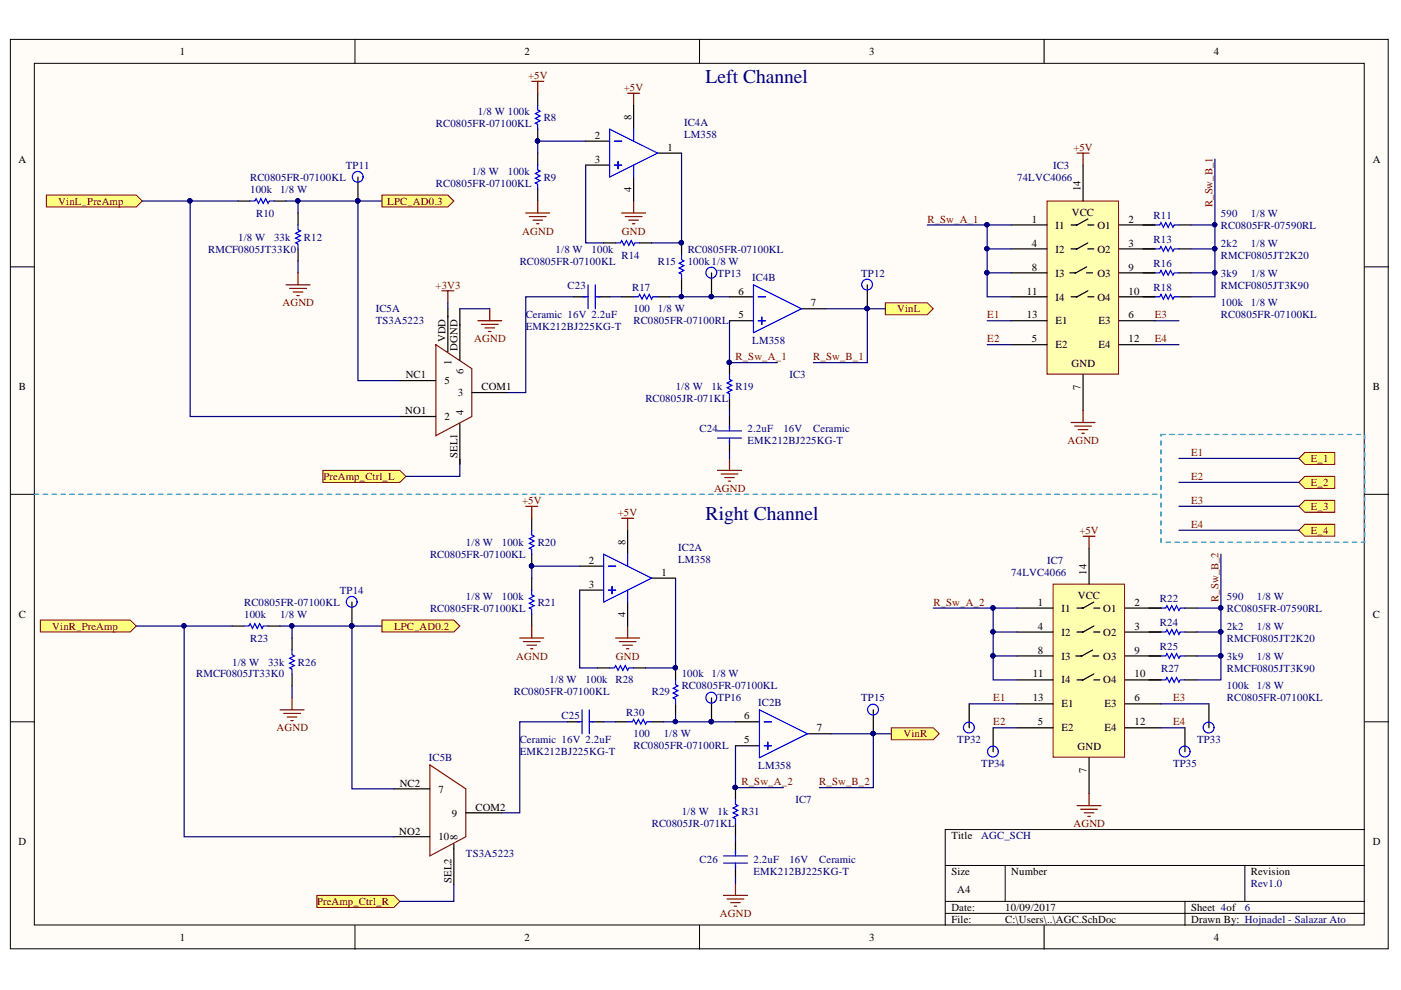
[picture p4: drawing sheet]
<svg xmlns="http://www.w3.org/2000/svg" width="297mm" height="210mm" viewBox="0 0 297 210" stroke-linecap="round" stroke-linejoin="round" font-family="sans-serif">
<defs><g id="words">
<g font-size="4.1" fill="#000080">
<text x="149.6" y="17.6">Left Channel</text>
<text x="149.6" y="110.3">Right Channel</text>
</g>
<g font-size="2.3">
<text x="38.1" y="11.7">1</text>
<text x="111.2" y="11.7">2</text>
<text x="184.3" y="11.7">3</text>
<text x="257.4" y="11.7">4</text>
<text x="126.1" y="29.4">2</text>
<text x="133.9" y="25.4" transform="rotate(-90 133.9 25.4)">8</text>
<text x="3.9" y="34.5">A</text>
<text x="126.1" y="34.5">3</text>
<text x="141.5" y="31.9">1</text>
<text x="291.1" y="34.5">A</text>
<text x="133.9" y="40.7" transform="rotate(-90 133.9 40.7)">4</text>
<text x="229.1" y="40.6" transform="rotate(-90 229.1 40.6)">14</text>
<text x="218.8" y="47.2">1</text>
<text x="227.2" y="45.7">VCC</text>
<text x="239.3" y="47.2">2</text>
<text x="218.8" y="52.3">4</text>
<text x="223.8" y="48.5">I1</text>
<text x="223.8" y="53.6">I2</text>
<text x="232.7" y="48.5">O1</text>
<text x="232.7" y="53.6">O2</text>
<text x="239.3" y="52.3">3</text>
<text x="218.8" y="57.4">8</text>
<text x="223.8" y="58.6">I3</text>
<text x="232.7" y="58.6">O3</text>
<text x="239.3" y="57.4">9</text>
<text x="156.5" y="62.4">6</text>
<text x="171.9" y="65">7</text>
<text x="217.7" y="62.4">11</text>
<text x="223.8" y="63.7">I4</text>
<text x="232.7" y="63.7">O4</text>
<text x="239.3" y="62.4">10</text>
<text x="156.5" y="67.5">5</text>
<text x="217.7" y="67.5">13</text>
<text x="223.8" y="68.8">E1</text>
<text x="232.9" y="68.8">E3</text>
<text x="239.3" y="67.5">6</text>
<text x="94.5" y="72.6" transform="rotate(-90 94.5 72.6)">VDD</text>
<text x="95.7" y="77.5" transform="rotate(-90 95.7 77.5)">1</text>
<text x="97" y="74.4" transform="rotate(-90 97 74.4)">DGND</text>
<text x="218.8" y="72.6">5</text>
<text x="223.8" y="73.9">E2</text>
<text x="227.2" y="77.9">GND</text>
<text x="232.9" y="73.9">E4</text>
<text x="239.3" y="72.6">12</text>
<text x="4" y="82.7">B</text>
<text x="86" y="80.2">NC1</text>
<text x="94.2" y="81.5">5</text>
<text x="97.1" y="84">3</text>
<text x="98.3" y="79.3" transform="rotate(-90 98.3 79.3)">6</text>
<text x="102.1" y="82.7">COM1</text>
<text x="229.1" y="82.6" transform="rotate(-90 229.1 82.6)">7</text>
<text x="291.1" y="82.7">B</text>
<text x="85.9" y="87.8">NO1</text>
<text x="94.2" y="89.1">2</text>
<text x="98.3" y="88" transform="rotate(-90 98.3 88)">4</text>
<text x="97" y="97.1" transform="rotate(-90 97 97.1)">SEL1</text>
<text x="124.8" y="119.6">2</text>
<text x="132.6" y="115.5" transform="rotate(-90 132.6 115.5)">8</text>
<text x="124.8" y="124.6">3</text>
<text x="140.2" y="122.1">1</text>
<text x="230.4" y="121.8" transform="rotate(-90 230.4 121.8)">14</text>
<text x="4" y="131">C</text>
<text x="132.6" y="130.8" transform="rotate(-90 132.6 130.8)">4</text>
<text x="220.1" y="128.4">1</text>
<text x="225" y="129.7">I1</text>
<text x="228.5" y="126.9">VCC</text>
<text x="233.9" y="129.7">O1</text>
<text x="240.5" y="128.4">2</text>
<text x="291.1" y="131">C</text>
<text x="220.1" y="133.5">4</text>
<text x="225" y="134.8">I2</text>
<text x="233.9" y="134.8">O2</text>
<text x="240.5" y="133.5">3</text>
<text x="219" y="143.6">11</text>
<text x="220.1" y="138.6">8</text>
<text x="225" y="139.8">I3</text>
<text x="233.9" y="139.8">O3</text>
<text x="240.5" y="138.6">9</text>
<text x="240.5" y="143.6">10</text>
<text x="219" y="148.7">13</text>
<text x="225" y="144.9">I4</text>
<text x="225" y="150">E1</text>
<text x="233.9" y="144.9">O4</text>
<text x="234.2" y="150">E3</text>
<text x="240.5" y="148.7">6</text>
<text x="157.8" y="152.5">6</text>
<text x="173.2" y="155.1">7</text>
<text x="220.1" y="153.8">5</text>
<text x="225" y="155.1">E2</text>
<text x="234.2" y="155.1">E4</text>
<text x="240.5" y="153.8">12</text>
<text x="157.8" y="157.6">5</text>
<text x="228.4" y="159.1">GND</text>
<text x="84.7" y="166.8">NC2</text>
<text x="230.4" y="163.8" transform="rotate(-90 230.4 163.8)">7</text>
<text x="92.9" y="168.1">7</text>
<text x="95.8" y="173.1">9</text>
<text x="100.8" y="171.9">COM2</text>
<text x="3.9" y="179.2">D</text>
<text x="84.7" y="176.9">NO2</text>
<text x="92.9" y="178.2">10</text>
<text x="97" y="178.2" transform="rotate(-90 97 178.2)">8</text>
<text x="201.7" y="177.9">Title</text>
<text x="291.1" y="179.2">D</text>
<text x="201.7" y="185.6">Size</text>
<text x="214.4" y="185.6">Number</text>
<text x="265.2" y="185.6">Revision</text>
<text x="95.7" y="187.2" transform="rotate(-90 95.7 187.2)">SEL2</text>
<text x="203" y="189.4">A4</text>
<text x="201.7" y="193.2">Date:</text>
<text x="201.7" y="195.7">File:</text>
<text x="213.1" y="193.2">10/09/2017</text>
<text x="213.1" y="195.7">C:\Users\..\AGC.SchDoc</text>
<text x="252.5" y="193.2">Sheet 4of</text>
<text x="252.5" y="195.7">Drawn By: Hojnadel - Salazar Ato</text>
<text x="38.1" y="199.5">1</text>
<text x="111.2" y="199.5">2</text>
<text x="184.3" y="199.5">3</text>
<text x="257.4" y="199.5">4</text>
</g>
<g font-size="2.3" fill="#800000">
<text x="112" y="16.7">+5V</text>
<text x="132.3" y="19.3">+5V</text>
<text x="227.6" y="31.9">+5V</text>
<text x="12.3" y="43.4">VinL_PreAmp</text>
<text x="82.1" y="43.4">LPC_AD0.3</text>
<text x="196.6" y="47.2">R_Sw_A_1</text>
<text x="257.1" y="43.9" transform="rotate(-90 257.1 43.9)">R_Sw_B_1</text>
<text x="110.7" y="49.8">AGND</text>
<text x="131.8" y="49.8">GND</text>
<text x="59.9" y="65">AGND</text>
<text x="92.4" y="61.2">+3V3</text>
<text x="190.2" y="66.2">VinL</text>
<text x="209.3" y="67.5">E1</text>
<text x="244.8" y="67.5">E3</text>
<text x="100.6" y="72.6">AGND</text>
<text x="156" y="76.4">R_Sw_A_1</text>
<text x="172.4" y="76.4">R_Sw_B_1</text>
<text x="209.3" y="72.6">E2</text>
<text x="244.8" y="72.6">E4</text>
<text x="226.3" y="94.1">AGND</text>
<text x="68.6" y="101.7">PreAmp_Ctrl_L</text>
<text x="252.5" y="96.7">E1</text>
<text x="252.5" y="101.7">E2</text>
<text x="277.9" y="97.9">E_1</text>
<text x="110.7" y="106.9">+5V</text>
<text x="151.4" y="104.4">AGND</text>
<text x="252.5" y="106.9">E3</text>
<text x="277.9" y="103">E_2</text>
<text x="131" y="109.4">+5V</text>
<text x="228.9" y="113.2">+5V</text>
<text x="252.5" y="112">E4</text>
<text x="277.9" y="108.2">E_3</text>
<text x="277.9" y="113.2">E_4</text>
<text x="197.9" y="128.4">R_Sw_A_2</text>
<text x="258.4" y="127.7" transform="rotate(-90 258.4 127.7)">R_Sw_B_2</text>
<text x="11.1" y="133.5">VinR_PreAmp</text>
<text x="83.6" y="133.5">LPC_AD0.2</text>
<text x="109.4" y="139.8">AGND</text>
<text x="130.6" y="139.8">GND</text>
<text x="210.6" y="148.7">E1</text>
<text x="248.7" y="148.7">E3</text>
<text x="58.6" y="155.1">AGND</text>
<text x="210.6" y="153.8">E2</text>
<text x="248.7" y="153.8">E4</text>
<text x="191.6" y="156.3">VinR</text>
<text x="157.2" y="166.5">R_Sw_A_2</text>
<text x="173.7" y="166.5">R_Sw_B_2</text>
<text x="227.6" y="175.4">AGND</text>
<text x="67.2" y="191.9">PreAmp_Ctrl_R</text>
<text x="152.7" y="194.4">AGND</text>
</g>
<g font-size="2.3" fill="#000080">
<text x="92.4" y="26.9">RC0805FR-07100KL</text>
<text x="101.3" y="24.3">1/8 W 100k</text>
<text x="115.3" y="25.6">R8</text>
<text x="145" y="26.6">IC4A</text>
<text x="145" y="29.2">LM358</text>
<text x="73.3" y="35.7">TP11</text>
<text x="223.3" y="35.7">IC3</text>
<text x="53" y="40.8">100k</text>
<text x="53" y="38.3">RC0805FR-07100KL</text>
<text x="59.4" y="40.8">1/8 W</text>
<text x="92.4" y="39.5">RC0805FR-07100KL</text>
<text x="100" y="37">1/8 W</text>
<text x="107.7" y="37">100k</text>
<text x="115.3" y="38.3">R9</text>
<text x="215.7" y="38.3">74LVC4066</text>
<text x="54.3" y="46">R10</text>
<text x="244.6" y="46.5">R11</text>
<text x="258.9" y="46">590</text>
<text x="265.2" y="46">1/8 W</text>
<text x="44.1" y="53.6">RMCF0805JT33K0</text>
<text x="50.5" y="51">1/8 W</text>
<text x="58.1" y="51">33k</text>
<text x="64.4" y="51">R12</text>
<text x="117.8" y="53.6">1/8 W</text>
<text x="125.4" y="53.6">100k</text>
<text x="145.8" y="53.6">RC0805FR-07100KL</text>
<text x="244.6" y="51.5">R13</text>
<text x="258.9" y="48.5">RC0805FR-07590RL</text>
<text x="258.9" y="52.3">2k2</text>
<text x="265.2" y="52.3">1/8 W</text>
<text x="110.2" y="56.1">RC0805FR-07100KL</text>
<text x="131.8" y="54.8">R14</text>
<text x="139.5" y="56.1">R15</text>
<text x="145.8" y="56.1">100k1/8 W</text>
<text x="152.1" y="58.6">TP13</text>
<text x="159.5" y="59.7">IC4B</text>
<text x="182.6" y="58.6">TP12</text>
<text x="244.6" y="56.6">R16</text>
<text x="258.9" y="54.8">RMCF0805JT2K20</text>
<text x="258.9" y="58.6">3k9</text>
<text x="265.2" y="58.6">1/8 W</text>
<text x="120.3" y="61.2">C23</text>
<text x="134" y="61.7">R17</text>
<text x="244.6" y="61.7">R18</text>
<text x="258.9" y="61.2">RMCF0805JT3K90</text>
<text x="258.9" y="65">100k</text>
<text x="265.2" y="65">1/8 W</text>
<text x="79.7" y="66.2">IC5A</text>
<text x="79.7" y="68.8">TS3A5223</text>
<text x="111.5" y="70.1">EMK212BJ225KG-T</text>
<text x="111.5" y="67.5">Ceramic 16V 2.2uF</text>
<text x="134.3" y="66.2">100</text>
<text x="134.3" y="68.8">RC0805FR-07100RL</text>
<text x="139.5" y="66.2">1/8 W</text>
<text x="258.9" y="67.5">RC0805FR-07100KL</text>
<text x="159.5" y="72.8">LM358</text>
<text x="143.3" y="82.7">1/8 W</text>
<text x="150.9" y="82.7">1k</text>
<text x="156" y="82.7">R19</text>
<text x="167.4" y="80.2">IC3</text>
<text x="136.8" y="85.3">RC0805JR-071KL</text>
<text x="148.3" y="91.6">C24</text>
<text x="158.5" y="91.6">2.2uF</text>
<text x="158.5" y="94.1">EMK212BJ225KG-T</text>
<text x="166.1" y="91.6">16V</text>
<text x="172.4" y="91.6">Ceramic</text>
<text x="91.2" y="118.3">RC0805FR-07100KL</text>
<text x="98.8" y="115.8">1/8 W</text>
<text x="106.4" y="115.8">100k</text>
<text x="114" y="115.8">R20</text>
<text x="143.8" y="116.8">IC2A</text>
<text x="143.8" y="119.3">LM358</text>
<text x="222" y="119.6">IC7</text>
<text x="72.1" y="125.9">TP14</text>
<text x="214.4" y="122.1">74LVC4066</text>
<text x="51.8" y="131">100k</text>
<text x="51.8" y="128.4">RC0805FR-07100KL</text>
<text x="59.4" y="131">1/8 W</text>
<text x="91.2" y="129.7">RC0805FR-07100KL</text>
<text x="98.8" y="127.2">1/8 W</text>
<text x="106.4" y="127.2">100k</text>
<text x="114" y="128.4">R21</text>
<text x="245.9" y="127.7">R22</text>
<text x="260.1" y="127.2">590</text>
<text x="260.1" y="129.7">RC0805FR-07590RL</text>
<text x="266.5" y="127.2">1/8 W</text>
<text x="53" y="136">R23</text>
<text x="245.9" y="132.7">R24</text>
<text x="245.9" y="137.8">R25</text>
<text x="260.1" y="133.5">2k2</text>
<text x="260.1" y="136">RMCF0805JT2K20</text>
<text x="266.5" y="133.5">1/8 W</text>
<text x="41.6" y="143.6">RMCF0805JT33K0</text>
<text x="49.2" y="141.1">1/8 W</text>
<text x="56.8" y="141.1">33k</text>
<text x="63.2" y="141.1">R26</text>
<text x="144.5" y="143.6">100k</text>
<text x="150.9" y="143.6">1/8 W</text>
<text x="246.2" y="142.4">R27</text>
<text x="260.1" y="139.8">3k9</text>
<text x="260.1" y="142.4">RMCF0805JT3K90</text>
<text x="266.5" y="139.8">1/8 W</text>
<text x="108.9" y="147.4">RC0805FR-07100KL</text>
<text x="116.5" y="144.9">1/8 W</text>
<text x="124.2" y="144.9">100k</text>
<text x="130.5" y="144.9">R28</text>
<text x="138.2" y="147.4">R29</text>
<text x="144.5" y="146.2">RC0805FR-07100KL</text>
<text x="152.1" y="148.7">TP16</text>
<text x="160.8" y="149.7">IC2B</text>
<text x="182.6" y="148.7">TP15</text>
<text x="260.1" y="146.2">100k</text>
<text x="260.1" y="148.7">RC0805FR-07100KL</text>
<text x="266.5" y="146.2">1/8 W</text>
<text x="119.1" y="152.5">C25</text>
<text x="132.8" y="151.8">R30</text>
<text x="90.9" y="161.4">IC5B</text>
<text x="110.2" y="160.1">EMK212BJ225KG-T</text>
<text x="110.2" y="157.6">Ceramic 16V 2.2uF</text>
<text x="134.3" y="156.3">100</text>
<text x="134.3" y="158.9">RC0805FR-07100RL</text>
<text x="140.7" y="156.3">1/8 W</text>
<text x="203" y="157.6">TP32</text>
<text x="253.8" y="157.6">TP33</text>
<text x="160.8" y="163">LM358</text>
<text x="208" y="162.7">TP34</text>
<text x="248.7" y="162.7">TP35</text>
<text x="144.5" y="172.9">1/8 W</text>
<text x="152.1" y="172.9">1k</text>
<text x="157.2" y="172.9">R31</text>
<text x="168.6" y="170.3">IC7</text>
<text x="138.2" y="175.4">RC0805JR-071KL</text>
<text x="208" y="177.9">AGC_SCH</text>
<text x="98.8" y="181.8">TS3A5223</text>
<text x="148.3" y="183">C26</text>
<text x="159.8" y="183">2.2uF</text>
<text x="159.8" y="185.6">EMK212BJ225KG-T</text>
<text x="167.4" y="183">16V</text>
<text x="173.7" y="183">Ceramic</text>
<text x="265.2" y="188.1">Rev1.0</text>
<text x="263.9" y="193.2">6</text>
</g>
</g></defs>
<g fill="#fffcf8" stroke="#000" stroke-width=".21">
<path d="M2.2 8.4h292.1v192.8h-292.1z"/>
<path d="M7.3 13.4h281.9v182.7h-281.9z"/>
</g>
<g fill="none" stroke="#000" stroke-width=".21">
<path d="M75.3 8.4v5M148.3 8.4v5M221.4 8.4v5M2.2 56.6h5.1M289.3 56.6h5.1M2.2 104.8h5.1M289.3 104.8h5.1M2.2 153h5.1M289.3 153h5.1M289.3 175.9h-88.9v20.3M75.3 196.2v5.1M148.3 196.2v5.1"/>
<path d="M200.4 183.5h88.9M200.4 191.1h88.9M200.4 193.7h88.9M213.1 183.5v7.6M221.4 196.2v5.1M251.2 191.1v5.1M263.9 183.5v7.6"/>
</g>
<path d="M242.3 47.7h2.6M242.3 52.8h2.6M242.3 57.9h2.6M250 47.7h2.5M250 52.8h2.5M250 57.9h2.5M242.3 62.9h2.6M250 62.9h2.5" fill="none" stroke="#000" stroke-width=".25"/>
<path d="M244.9 47.7h1l.2-.5 .6 1 .5-1 .5 1 .5-1 .5 1 .2-.5h1.1M244.9 52.8h1l.2-.5 .6 1 .5-1 .5 1 .5-1 .5 1 .2-.5h1.1M244.9 57.9h1l.2-.6 .6 1.1 .5-1.1 .5 1.1 .5-1.1 .5 1.1 .2-.5h1.1M244.9 62.9h1l.2-.5 .6 1 .5-1 .5 1 .5-1 .5 1 .2-.5h1.1" fill="none" stroke="#00f" stroke-width=".25"/>
<path d="M9.8 41.4h19.1l1.3 1.2-1.3 1.3h-19.1z" fill-rule="evenodd" fill="#ffff80" stroke="#800000" stroke-width=".21"/>
<path d="M222 42.6h15.2v36.7h-15.2z" fill="#ffffb0" stroke="#800000" stroke-width=".21"/>
<g fill="none" stroke="#000" stroke-width=".25">
<path d="M229.6 35v7.6M214.4 47.7h7.6M214.4 52.8h7.6M214.4 57.9h7.6M226.8 57.9h1.1M227.1 47.7h1M227.1 52.8h1M230.4 56.6l-2.3 1.3h-.2h.2M230.4 57.9h1.3M230.6 46.4l-2.2 1.3h-.3h.3M230.6 51.5l-2.2 1.3h-.3h.3M230.6 47.7h1.3"/>
<path d="M230.6 52.8h1.3M237.3 47.7h7.6M237.3 52.8h7.6M237.3 57.9h7.6M214.4 62.9h7.6M214.4 68h7.6M214.4 73.1h7.6M227.1 62.9h1M229.6 79.4v7.6M230.6 61.7l-2.2 1.2h-.3h.3M230.6 62.9h1.3M237.3 62.9h7.6"/>
<path d="M237.3 68h7.6M237.3 73.1h7.6"/>
</g>
<path d="M196.6 47.7h12.7v15.2h5.1M209.3 57.9h5.1M209.3 52.8h5.1M209.3 47.7h5.1M252.5 57.9h5.1M252.5 52.8h5.1M257.6 57.9v5h-5.1M257.6 47.7v10.2M209.3 68h5.1M209.3 73.1h5.1M244.9 68h5.1M244.9 73.1h5.1" fill="none" stroke="#000080" stroke-width=".25"/>
<g fill="#000080" stroke="#000080" stroke-width=".21">
<circle cx="209.2" cy="57.8" r=".47"/>
<circle cx="209.2" cy="52.7" r=".46"/>
<circle cx="209.2" cy="47.6" r=".46"/>
<circle cx="257.5" cy="57.8" r=".46"/>
<circle cx="257.5" cy="47.6" r=".46"/>
<circle cx="257.5" cy="52.7" r=".46"/>
</g>
<path d="M228.4 32.5h2.5M229.6 32.5v2.5M227.1 89.6h5.1M227.9 90.3h3.5M228.6 91.1h2M229.4 91.9h.5M229.6 87v2.6" fill="none" stroke="#800000" stroke-width=".25"/>
<g fill="#ffff80" stroke="#800000" stroke-width=".21">
<path d="M275.4 97.2l1.2-1.3h6.4v2.6h-6.4z" fill-rule="evenodd"/>
<path d="M275.4 102.3l1.2-1.3h6.4v2.5h-6.4z" fill-rule="evenodd"/>
<path d="M275.4 107.3l1.2-1.2h6.4v2.5h-6.4z" fill-rule="evenodd"/>
<path d="M275.4 112.4l1.2-1.2h6.4v2.5h-6.4z" fill-rule="evenodd"/>
</g>
<path d="M243.6 128.9h2.5M243.6 134h2.5M243.6 139.1h2.5M251.2 128.9h2.6M251.2 134h2.6M251.2 139.1h2.6M243.6 144.2h2.5M251.2 144.2h2.6" fill="none" stroke="#000" stroke-width=".25"/>
<path d="M246.1 128.9h1.1l.2-.5 .5 1 .5-1 .5 1 .6-1 .5 1 .2-.5h1M246.1 134h1.1l.2-.5 .5 1 .5-1 .5 1 .6-1 .5 1 .2-.5h1M246.1 139.1h1.1l.2-.5 .5 1 .5-1 .5 1 .6-1 .5 1 .2-.5h1M246.1 144.2h1.1l.2-.6 .5 1.1 .5-1.1 .5 1.1 .6-1.1 .5 1.1 .2-.5h1" fill="none" stroke="#00f" stroke-width=".25"/>
<path d="M223.3 123.8h15.1v36.8h-15.1z" fill="#ffffb0" stroke="#800000" stroke-width=".21"/>
<g fill="none" stroke="#000" stroke-width=".25">
<path d="M50.5 42.6h2.5M58.1 42.6h2.5M63.2 45.2v2.5M63.2 52.8v2.5M230.9 116.2v7.6M215.7 128.9h7.6M215.7 134h7.6M215.7 139.1h7.6M228.1 139.1h1M228.4 128.9h1M228.4 134h1M231.7 137.8l-2.3 1.3h-.3h.3"/>
<path d="M231.7 139.1h1.2M231.9 127.7l-2.3 1.2h-.2h.2M231.9 132.7l-2.3 1.3h-.2h.2M231.9 128.9h1.3M231.9 134h1.3M238.5 128.9h7.6M238.5 134h7.6M238.5 139.1h7.6M215.7 144.2h7.6M215.7 149.2h7.6M215.7 154.3h7.6M228.4 144.2h1"/>
<path d="M231.9 142.9l-2.3 1.3h-.2h.2M231.9 144.2h1.3M238.5 144.2h7.6M238.5 149.2h7.6M238.5 154.3h7.6M230.9 160.7v7.6"/>
</g>
<g fill="none" stroke="#000080" stroke-width=".25">
<path d="M60.6 42.6h2.6v2.6M63.2 55.3v2.6M250 97.2h25.4M250 102.3h25.4M250 107.3h25.4M250 112.4h25.4M197.9 128.9h12.7v15.3h5.1M210.6 139.1h5.1M210.6 134h5.1M210.6 128.9h5.1M253.8 139.1h5.1M253.8 134h5.1"/>
<path d="M258.9 139.1v5.1h-5.1M258.9 128.9v10.2M210.6 154.3h5.1M246.1 154.3h5.1"/>
</g>
<g fill="#000080" stroke="#000080" stroke-width=".21">
<circle cx="210.5" cy="139" r=".46"/>
<circle cx="210.5" cy="134" r=".46"/>
<circle cx="210.5" cy="128.9" r=".46"/>
<circle cx="258.8" cy="139" r=".46"/>
<circle cx="258.8" cy="128.9" r=".46"/>
<circle cx="258.8" cy="134" r=".46"/>
<circle cx="63.1" cy="42.6" r=".46"/>
</g>
<path d="M63.2 57.9v2.5M60.6 60.4h5.1M61.4 61.2h3.6M62.2 61.9h2M62.9 62.7h.5M229.6 113.7h2.6M230.9 113.7v2.5M228.4 170.8h5M229.1 171.6h3.6M229.9 172.3h2M230.6 173.1h.6M230.9 168.3v2.5" fill="none" stroke="#800000" stroke-width=".25"/>
<path d="M53 42.6h1l.3-.5 .5 1 .5-1 .5 1 .5-1 .5 1 .3-.5h1M63.2 47.7v1l.5 .3-1 .5 1 .5-1 .5 1 .5-1 .5 .5 .3v1" fill="none" stroke="#00f" stroke-width=".25"/>
<path d="M81 41.4h14l1.2 1.2-1.2 1.3h-14z" fill-rule="evenodd" fill="#ffff80" stroke="#800000" stroke-width=".21"/>
<g fill="none" stroke="#000080" stroke-width=".25">
<path d="M124.2 29.9h-10.2v2.6M124.2 35v16.5h3.8M144.5 32.5v19h-6.4M30.2 42.6h10.1v45.7h44.5M40.3 42.6h10.2M75.9 42.6v38.1h8.9M121.6 62.9h-10.1v20.3h-3.8M129.3 62.9h2.5M144.5 61.7v1.2M154.7 68v8.9h10.1M183.9 65.5v11.4h-11.4M154.7 87v1.3"/>
<path d="M154.7 95.9v1.3"/>
</g>
<g fill="#000080" stroke="#000080" stroke-width=".21">
<circle cx="75.8" cy="42.6" r=".46"/>
<circle cx="40.3" cy="42.6" r=".47"/>
<circle cx="114" cy="29.9" r=".46"/>
<circle cx="144.5" cy="51.5" r=".46"/>
<circle cx="144.5" cy="62.9" r=".46"/>
<circle cx="154.6" cy="76.8" r=".46"/>
<circle cx="183.8" cy="65.4" r=".46"/>
</g>
<g fill="none" stroke="#000" stroke-width=".25">
<path d="M114 19.8v2.5M114 27.4v2.5M114 32.5v2.5M114 40.1v2.5M128 51.5h2.5M135.6 51.5h2.5M144.5 51.5v2.5M144.5 59.1v2.6M121.6 62.9h2.6M126.7 62.9h2.6M131.8 62.9h2.5M139.4 62.9h2.6"/>
<path d="M154.7 76.9v2.5M154.7 84.5v2.5M154.7 88.3v2.5M154.7 93.4v2.5"/>
</g>
<g fill="none" stroke="#00f" stroke-width=".25">
<path d="M114 22.3v1l.5 .3-1 .5 1 .5-1 .5 1 .5-1 .5 .5 .3v1M114 35v1l.5 .3-1 .5 1 .5-1 .5 1 .5-1 .5 .5 .3v1M130.5 51.5h1l.3-.5 .5 1 .5-1 .5 1 .5-1 .5 1 .3-.5h1M144.5 54v1.1l.5 .2-1 .5 1 .5-1 .5 1 .5-1 .6 .5 .2v1M123.7 62.9h1M124.7 60.4v5.1M126.2 60.4v5.1M126.2 62.9h1M134.3 62.9h1.1l.2-.5 .5 1 .5-1 .5 1 .5-1 .5 1 .3-.5h1M154.7 79.4v1l.5 .3-1 .5 1 .5-1 .5 1 .5-1 .5 .5 .3v1M152.1 91.4h5.1M152.1 92.9h5.1"/>
<path d="M154.7 90.3v1.1M154.7 92.9v1"/>
</g>
<g fill="none" stroke="#800000" stroke-width=".25">
<path d="M112.7 17.2h2.6M114 17.2v2.6M133.1 19.8h2.5M134.3 19.8v2.5M111.5 45.2h5M112.2 45.9h3.6M113 46.7h2M113.8 47.4h.5M114 42.6v2.6M131.8 45.2h5.1M132.6 45.9h3.5M133.3 46.7h2.1"/>
<path d="M134.1 47.4h.5M134.3 42.6v2.6M152.1 99.7h5.1M154.7 97.2v2.5M152.9 100.5h3.5M153.7 101.3h2M154.4 102h.5"/>
</g>
<path d="M187.7 64.2h8.9l1.3 1.3-1.3 1.2h-8.9z" fill-rule="evenodd" fill="#ffff80" stroke="#800000" stroke-width=".21"/>
<path d="M93.7 61.7h2.5M95 61.7v2.5M101.3 68h5.1M102.1 68.8h3.5M102.8 69.5h2.1M103.6 70.3h.5M103.8 65.5v2.5" fill="none" stroke="#800000" stroke-width=".25"/>
<path d="M68.4 99.7h16.4l1.3 1.3-1.3 1.3h-16.4z" fill-rule="evenodd" fill="#ffff80" stroke="#800000" stroke-width=".21"/>
<path d="M97.5 97.4v3.6h-11.4" fill="none" stroke="#000080" stroke-width=".25"/>
<path d="M92.4 73.1l7.6 5.1v10.1l-7.6 4.1zM91.1 162.2l7.7 5.1v10.1l-7.7 4.1z" fill="none" stroke="#781915" stroke-width=".25"/>
<path d="M95 65.5v9.1M97.5 65.5v10.9M84.8 80.7h7.6M84.8 88.3h7.6M97.5 89.8v8.7M100 83.2h7.7M83.5 167.3h7.6M83.5 177.4h7.6M96.2 178.9v8.7M98.8 172.3h7.6" fill="none" stroke="#000" stroke-width=".25"/>
<path d="M8.6 131.5h19l1.3 1.2-1.3 1.3h-19z" fill-rule="evenodd" fill="#ffff80" stroke="#800000" stroke-width=".21"/>
<path d="M49.2 132.7h2.6M56.8 132.7h2.6M61.9 135.3v2.5M61.9 142.9v2.5" fill="none" stroke="#000" stroke-width=".25"/>
<path d="M51.8 132.7h1l.2-.5 .5 1 .5-1 .5 1 .6-1 .5 1 .2-.5h1M61.9 137.8v1l.5 .3-1 .5 1 .5-1 .5 1 .5-1 .5 .5 .3v1" fill="none" stroke="#00f" stroke-width=".25"/>
<path d="M59.4 132.7h2.5v2.6M61.9 145.4v2.6" fill="none" stroke="#000080" stroke-width=".25"/>
<circle cx="61.9" cy="132.7" r=".46" fill="#000080" stroke="#000080" stroke-width=".21"/>
<path d="M59.4 150.5h5.1M60.1 151.3h3.6M60.9 152h2M61.7 152.8h.5M61.9 148v2.5" fill="none" stroke="#800000" stroke-width=".25"/>
<path d="M81 131.5h15.2l1.3 1.2-1.3 1.3h-15.2z" fill-rule="evenodd" fill="#ffff80" stroke="#800000" stroke-width=".21"/>
<path d="M28.9 132.7h10.1v44.7h44.5M39 132.7h10.2M74.6 132.7v34.6h8.9M122.9 120h-10.2v2.6M122.9 125.1v16.5h3.8M143.2 122.6v19h-6.3M120.4 153h-10.2v19.3h-3.8M128 153h2.5M155.9 158.1v8.9h10.2M185.2 155.6v11.4h-11.5M155.9 177.2v1.2M155.9 186v1.3" fill="none" stroke="#000080" stroke-width=".25"/>
<g fill="#000080" stroke="#000080" stroke-width=".21">
<circle cx="74.6" cy="132.7" r=".47"/>
<circle cx="39" cy="132.7" r=".46"/>
<circle cx="112.7" cy="120" r=".46"/>
<circle cx="143.2" cy="141.6" r=".46"/>
<circle cx="155.9" cy="167" r=".46"/>
<circle cx="185.1" cy="155.5" r=".46"/>
</g>
<g fill="none" stroke="#000" stroke-width=".25">
<path d="M112.7 109.9v2.5M112.7 117.5v2.5M112.7 122.6v2.5M112.7 130.2v2.5M120.4 153h2.5M125.4 153h2.6M126.7 141.6h2.6M130.5 153h2.6M134.3 141.6h2.6M138.1 153h2.6M143.2 141.6v2.6M143.2 149.2v2.6"/>
<path d="M155.9 167v2.5M155.9 174.6v2.6M155.9 178.4v2.6M155.9 183.5v2.5"/>
</g>
<g fill="none" stroke="#00f" stroke-width=".25">
<path d="M112.7 112.4v1l.5 .3-1 .5 1 .5-1 .5 1 .5-1 .5 .5 .3v1M112.7 125.1v1l.5 .3-1 .5 1 .5-1 .5 1 .5-1 .5 .5 .3v1M122.4 153h1M123.4 150.5v5.1M124.9 150.5v5.1M124.9 153h1.1M129.3 141.6h1l.2-.5 .5 1 .5-1 .6 1 .5-1 .5 1 .2-.5h1M133.1 153h1l.2-.5 .5 1 .6-1 .5 1 .5-1 .5 1 .2-.5h1M143.2 144.2v1l.5 .2-1 .5 1 .5-1 .5 1 .6-1 .5 .5 .2v1M155.9 169.5v1.1l.5 .2-1 .5 1 .5-1 .5 1 .5-1 .5 .5 .3v1M153.4 181.5h5.1M153.4 183h5.1"/>
<path d="M155.9 180.5v1M155.9 183v1"/>
</g>
<g fill="none" stroke="#800000" stroke-width=".25">
<path d="M111.5 107.3h2.5M112.7 107.3v2.6M131.8 109.9h2.5M133.1 109.9v2.5M110.2 135.3h5.1M111 136h3.5M111.7 136.8h2.1M112.5 137.6h.5M112.7 132.7v2.6M130.5 135.3h5.1M131.3 136h3.5M132.1 136.8h2"/>
<path d="M132.8 137.6h.5M133.1 132.7v2.6M153.4 189.8h5.1M154.2 190.6h3.5M154.9 191.4h2.1M155.7 192.1h.5M155.9 187.3v2.5"/>
</g>
<g fill="#ffff80" stroke="#800000" stroke-width=".21">
<path d="M189 154.3h8.9l1.2 1.3-1.2 1.2h-8.9z" fill-rule="evenodd"/>
<path d="M67.2 189.8h16.3l1.3 1.3-1.3 1.3h-16.3z" fill-rule="evenodd"/>
</g>
<g fill="none" stroke="#000080" stroke-width=".25">
<path d="M257.6 33.7v14h-5.1M63.2 42.6h17.8M95 64.2v1.3M97.5 65.5h6.3M142 62.9h12.7M175 65.5h12.7M258.9 117.5v11.4h-5.1M61.9 132.7h19.1M140.7 153h15.2M143.2 151.8v1.2M176.3 155.6h12.7M205.5 149.2h10.2"/>
<path d="M246.1 149.2h10.2M96.2 187.6v3.5h-11.4"/>
</g>
<g fill="#000080" stroke="#000080" stroke-width=".21">
<circle cx="63.1" cy="42.6" r=".46"/>
<circle cx="75.8" cy="42.6" r=".46"/>
<circle cx="74.6" cy="132.7" r=".47"/>
<circle cx="150.8" cy="62.9" r=".46"/>
<circle cx="150.8" cy="153" r=".46"/>
<circle cx="185.1" cy="155.5" r=".46"/>
<circle cx="183.8" cy="65.4" r=".46"/>
<circle cx="143.2" cy="153" r=".46"/>
<circle cx="257.5" cy="47.6" r=".46"/>
<circle cx="258.8" cy="128.9" r=".46"/>
<circle cx="61.9" cy="132.7" r=".46"/>
<circle cx="144.5" cy="62.9" r=".46"/>
</g>
<g fill="none" stroke="#000" stroke-width=".25">
<path d="M75.9 37.5v5.1M124.2 35h5.1M124.2 29.9h5.1M134.3 22.3v5.1M134.3 37.5v5.1M139.4 32.5h5.1M150.9 57.9v5M154.7 68h5M154.7 62.9h5M169.9 65.5h5.1M183.9 60.4v5.1M133.1 112.4v5.1"/>
<path d="M74.6 127.7v5M122.9 125.1h5.1M122.9 120h5.1M133.1 127.7v5M138.1 122.6h5.1M150.9 148v5M155.9 158.1h5.1M155.9 153h5.1M171.2 155.6h5.1M185.2 150.5v5.1M205.5 149.2v5.1M210.6 154.3v5.1"/>
<path d="M251.2 154.3v5.1M256.3 149.2v5.1"/>
</g>
<g fill="none" stroke="#00f" stroke-width=".25">
<path d="M129.3 27.4l10.1 5.1-10.1 5zM130.3 29.9h1.5M130.3 35h1.5M131 34.2v1.6M134.3 27.4v2.5M134.3 35v2.5M159.7 60.4l10.2 5.1-10.2 5zM160.8 62.9h1.5M160.8 68h1.5M161.5 67.2v1.6M128 117.5l10.1 5.1-10.1 5.1zM133.1 117.5v2.5"/>
<path d="M129 120h1.5M129 125.1h1.5M129.8 124.4v1.5M133.1 125.1v2.6M161 150.5l10.2 5.1-10.2 5.1zM162 153h1.6M162 158.1h1.6M162.8 157.4v1.5"/>
<circle cx="75.8" cy="37.5" r="1.14"/>
<circle cx="150.8" cy="57.8" r="1.15"/>
<circle cx="183.8" cy="60.3" r="1.14"/>
<circle cx="74.6" cy="127.6" r="1.14"/>
<circle cx="150.8" cy="147.9" r="1.15"/>
<circle cx="185.1" cy="150.4" r="1.15"/>
<circle cx="205.4" cy="154.3" r="1.15"/>
<circle cx="210.5" cy="159.4" r="1.15"/>
<circle cx="251.2" cy="159.4" r="1.15"/>
<circle cx="256.3" cy="154.3" r="1.15"/>
</g>
<path d="M246.1 92.1h43.2v22.9h-43.2v-22.9M7.3 104.8h238.8" fill="none" stroke="#009cca" stroke-width=".25" stroke-dasharray=".9 .9"/>
<use href="#words"/>
</svg>
